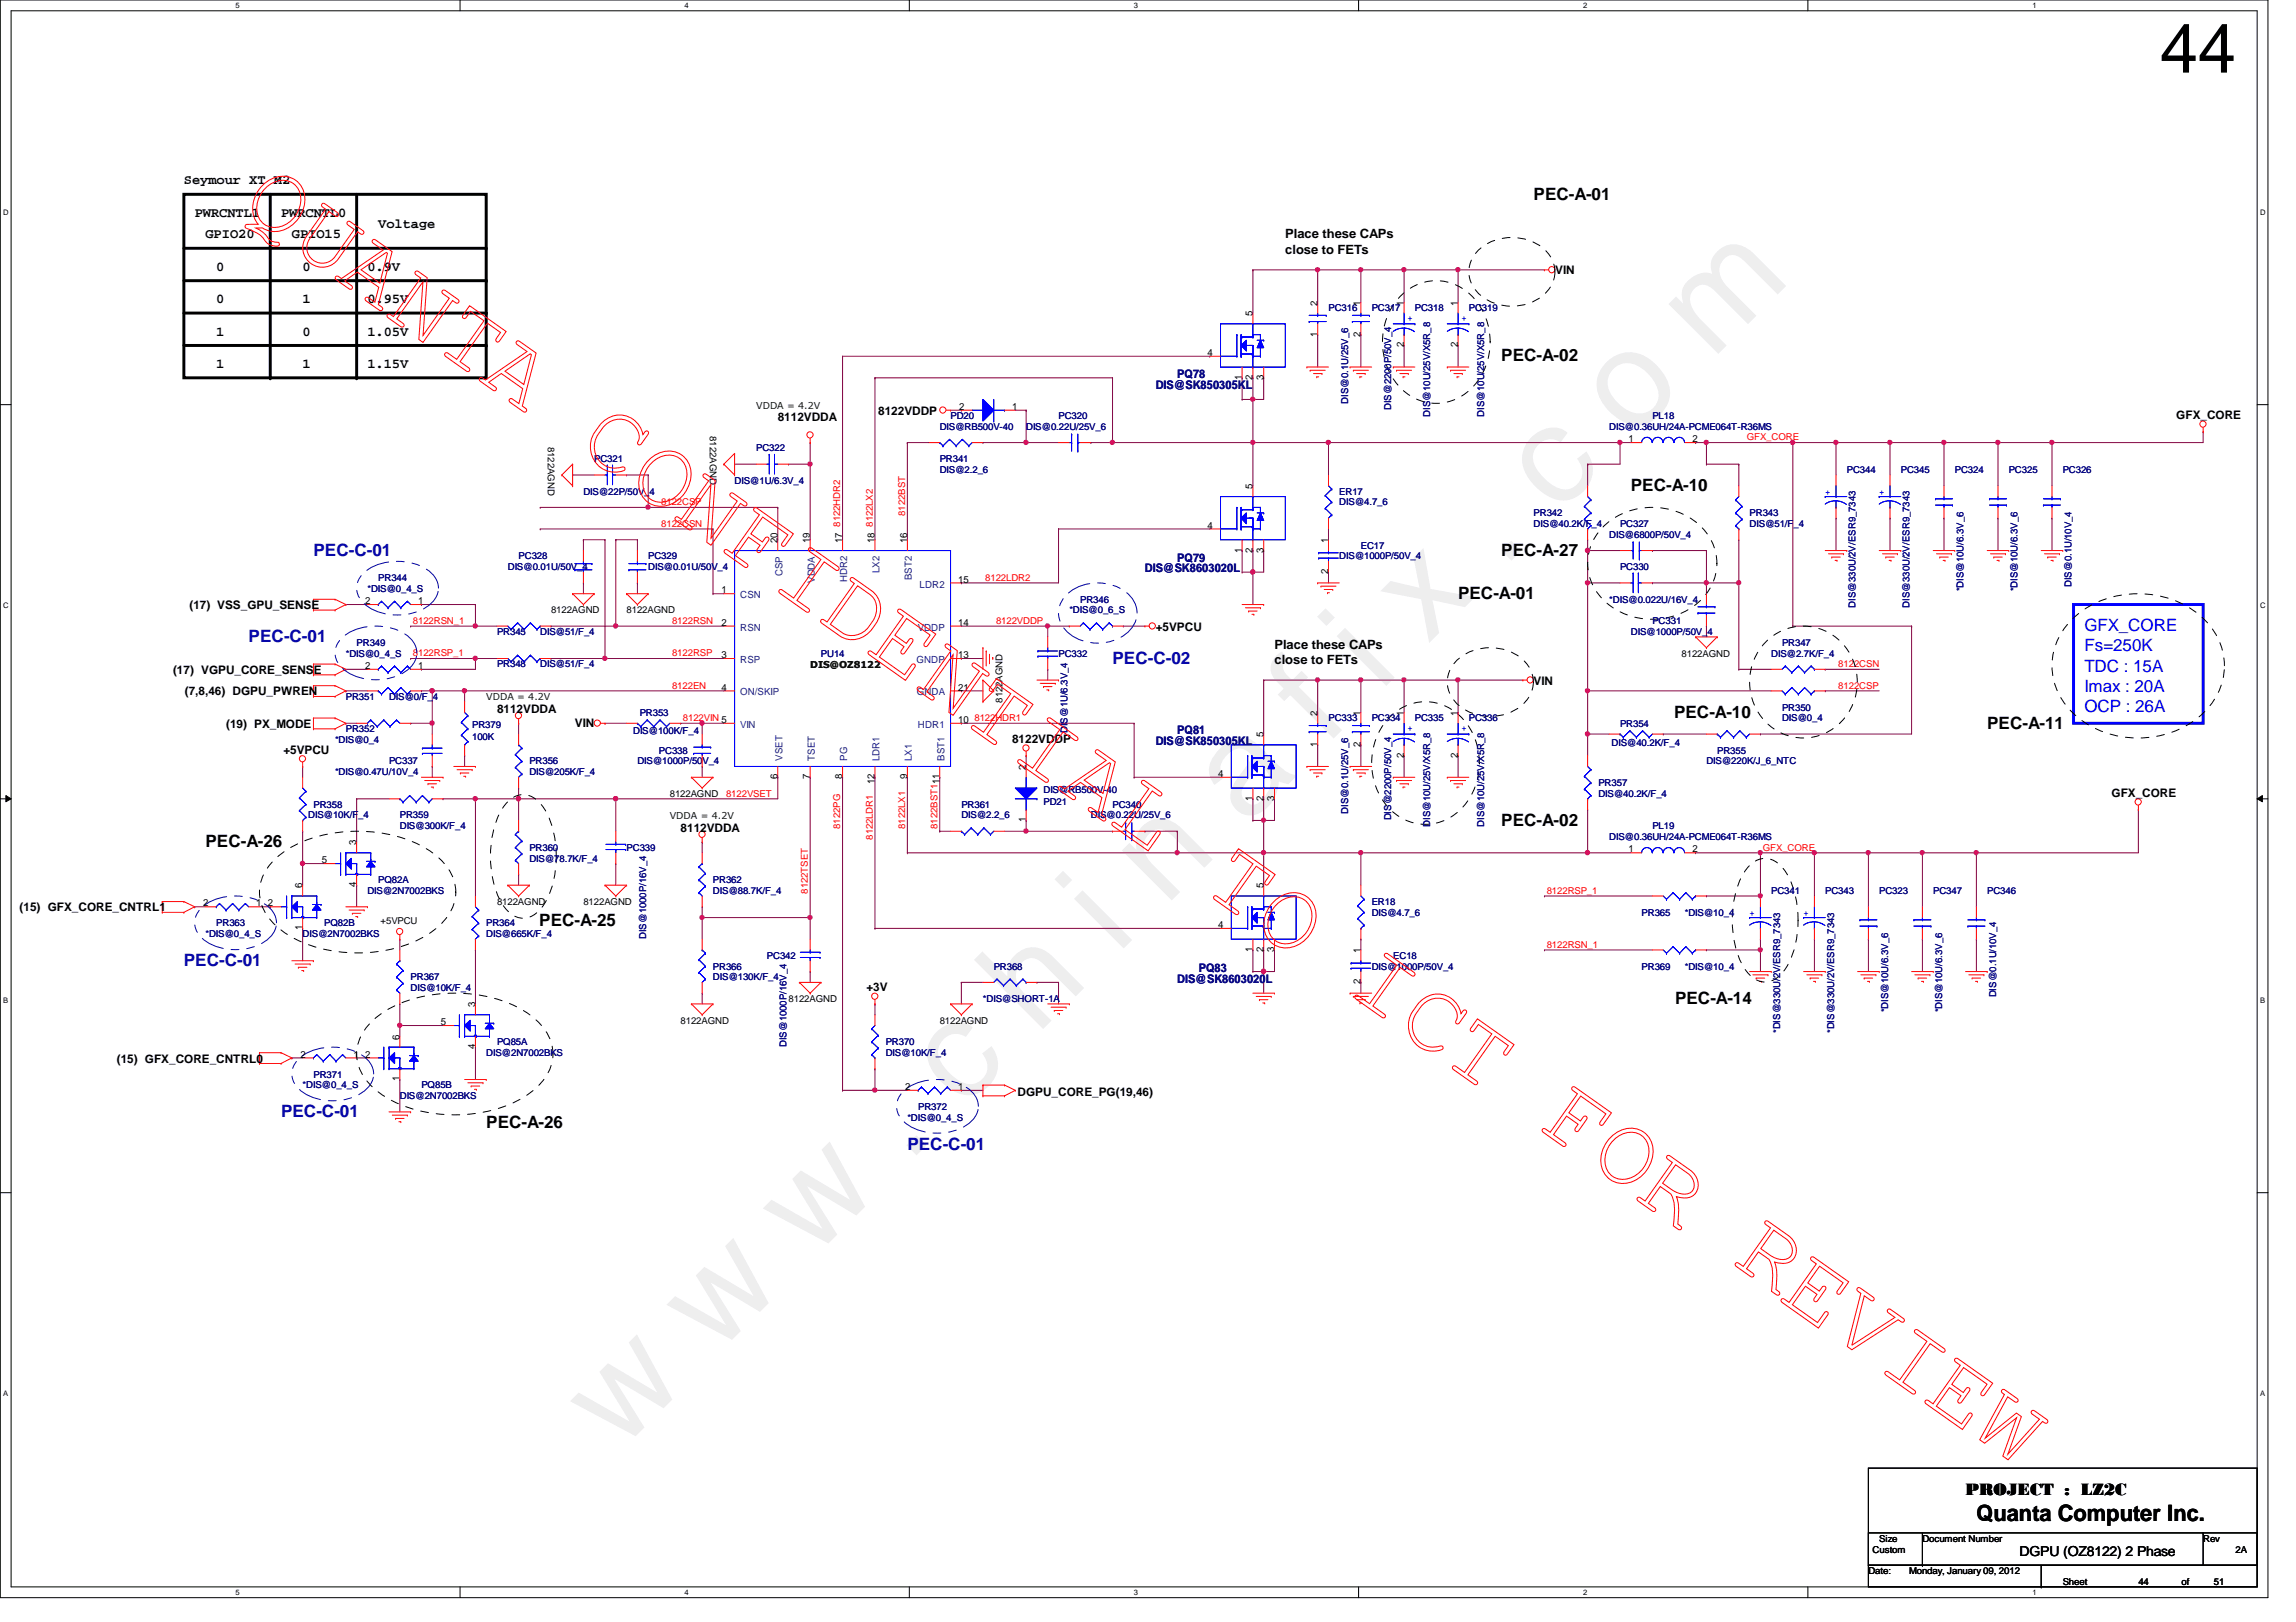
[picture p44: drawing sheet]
<svg xmlns="http://www.w3.org/2000/svg" width="297mm" height="210mm" viewBox="0 0 297 210" stroke-linecap="round" stroke-linejoin="round" font-family="sans-serif">
<defs><g id="words">
<text font-size="17.6" fill="#f0f" x="80.1" y="188" transform="rotate(-45 80.1 188)">w w w . c h i n a f i x . c o m</text>
<text font-size="8.9" x="279.4" y="9.4">44</text>
<text font-size="2.9" x="255.7" y="196.9">Quanta Computer Inc.</text>
<g font-size="2.2">
<text x="198.4" y="25.8">PEC-A-01</text>
<text x="194.2" y="46.8">PEC-A-02</text>
<text x="211" y="63.5">PEC-A-10</text>
<text x="194.2" y="71.9">PEC-A-27</text>
<text x="188.6" y="77.5">PEC-A-01</text>
<text x="216.6" y="92.9">PEC-A-10</text>
<text x="257.1" y="94.3">PEC-A-11</text>
<text x="194.2" y="106.8">PEC-A-02</text>
<text x="26.6" y="109.6">PEC-A-26</text>
<text x="69.8" y="119.8">PEC-A-25</text>
<text x="216.7" y="129.9">PEC-A-14</text>
<text x="62.9" y="146">PEC-A-26</text>
<text x="254.3" y="193.4">PROJECT : LZ2C</text>
</g>
<g font-size="2.2" fill="#0000a0">
<text x="40.6" y="71.9">PEC-C-01</text>
<text x="32.2" y="83.1">PEC-C-01</text>
<text x="143.9" y="85.9">PEC-C-02</text>
<text x="23.8" y="125">PEC-C-01</text>
<text x="36.4" y="144.6">PEC-C-01</text>
<text x="117.4" y="148.8">PEC-C-01</text>
</g>
<g font-size="2.2" fill="#00f">
<text x="269.7" y="81.7">GFX_CORE</text>
<text x="269.7" y="84.3">Fs=250K</text>
<text x="269.7" y="86.9">TDC : 15A</text>
<text x="269.7" y="89.5">Imax : 20A</text>
<text x="269.7" y="92.2">OCP : 26A</text>
</g>
<g font-size="1.8">
<text x="23.8" y="23.9">Seymour XT M2</text>
<text x="25.2" y="28.1">PWRCNTL1</text>
<text x="36.4" y="28.1">PWRCNTL0</text>
<text x="48.9" y="29.5">Voltage</text>
<text x="26.6" y="30.9">GPIO20</text>
<text x="28" y="35.1">0</text>
<text x="37.8" y="30.9">GPIO15</text>
<text x="39.2" y="35.1">0</text>
<text x="47.5" y="35.1">0.9V</text>
<text x="28" y="39.2">0</text>
<text x="39.2" y="39.2">1</text>
<text x="47.5" y="39.2">0.95V</text>
<text x="28" y="43.4">1</text>
<text x="28" y="47.6">1</text>
<text x="39.2" y="47.6">1</text>
<text x="39.2" y="43.4">0</text>
<text x="47.5" y="47.6">1.15V</text>
<text x="47.5" y="43.4">1.05V</text>
<text x="261.3" y="201.4">DGPU (OZ8122) 2 Phase</text>
</g>
<g font-size="1.7">
<text x="166.3" y="30.9">Place these CAPs</text>
<text x="166.3" y="32.8">close to FETs</text>
<text x="164.9" y="83.9">Place these CAPs</text>
<text x="164.9" y="85.9">close to FETs</text>
</g>
<g font-size="1.5">
<text x="201.2" y="35.5">VIN</text>
<text x="113.6" y="53.7">8122VDDP</text>
<text x="100.6" y="54.5">8112VDDA</text>
<text x="281.6" y="54.2">GFX_CORE</text>
<text x="24.5" y="78.8">(17) VSS_GPU_SENSE</text>
<text x="149.5" y="81.6">+5VPCU</text>
<text x="22.4" y="87.2">(17) VGPU_CORE_SENSE</text>
<text x="198.4" y="88.6">VIN</text>
<text x="23.9" y="90">(7,8,46) DGPU_PWREN</text>
<text x="29.2" y="94.2">(19) PX_MODE</text>
<text x="64.3" y="92.2">8112VDDA</text>
<text x="74.4" y="94.1">VIN</text>
<text x="36.7" y="97.5">+5VPCU</text>
<text x="130.9" y="96.1">8122VDDP</text>
<text x="88.1" y="107.6">8112VDDA</text>
<text x="273.2" y="103.1">GFX_CORE</text>
<text x="2.5" y="117.9">(15) GFX_CORE_CNTRL1</text>
<text x="112.1" y="128.3">+3V</text>
<text x="15.1" y="137.5">(15) GFX_CORE_CNTRL0</text>
<text x="131.7" y="141.9">DGPU_CORE_PG(19,46)</text>
</g>
<g font-size="1.5" fill="#000080">
<text x="149.5" y="50.3">DIS@SK850305KL</text>
<text x="152.3" y="48.9">PQ78</text>
<text x="148.1" y="74.1">DIS@SK8603020L</text>
<text x="152.3" y="72.7">PQ79</text>
<text x="152.3" y="95">PQ81</text>
<text x="149.5" y="96.4">DIS@SK850305KL</text>
<text x="155.1" y="125.8">PQ83</text>
<text x="152.3" y="127.2">DIS@SK8603020L</text>
</g>
<g font-size="1.3">
<text x="162" y="40.9" transform="rotate(-90 162 40.9)">5</text>
<text x="170.4" y="39.5" transform="rotate(-90 170.4 39.5)">2</text>
<text x="176" y="39.5" transform="rotate(-90 176 39.5)">1</text>
<text x="181.6" y="39.5" transform="rotate(-90 181.6 39.5)">1</text>
<text x="188.6" y="39.5" transform="rotate(-90 188.6 39.5)">1</text>
<text x="156.2" y="46.1">4</text>
<text x="170.4" y="43.6" transform="rotate(-90 170.4 43.6)">1</text>
<text x="176" y="43.6" transform="rotate(-90 176 43.6)">2</text>
<text x="181.6" y="45" transform="rotate(-90 181.6 45)">2</text>
<text x="188.6" y="45" transform="rotate(-90 188.6 45)">2</text>
<text x="124.1" y="53">2</text>
<text x="130.9" y="53">1</text>
<text x="160.7" y="49.1" transform="rotate(-90 160.7 49.1)">1</text>
<text x="162" y="49.1" transform="rotate(-90 162 49.1)">2</text>
<text x="163.4" y="49.1" transform="rotate(-90 163.4 49.1)">3</text>
<text x="210.7" y="57.2">1</text>
<text x="218.9" y="57.2">2</text>
<text x="162" y="63.3" transform="rotate(-90 162 63.3)">5</text>
<text x="100.6" y="70.3" transform="rotate(-90 100.6 70.3)">20</text>
<text x="104.8" y="70.3" transform="rotate(-90 104.8 70.3)">19</text>
<text x="109" y="70.3" transform="rotate(-90 109 70.3)">17</text>
<text x="113.2" y="70.3" transform="rotate(-90 113.2 70.3)">18</text>
<text x="117.3" y="70.3" transform="rotate(-90 117.3 70.3)">16</text>
<text x="156.2" y="68.4">4</text>
<text x="160.7" y="71.5" transform="rotate(-90 160.7 71.5)">1</text>
<text x="162" y="71.5" transform="rotate(-90 162 71.5)">2</text>
<text x="163.4" y="71.5" transform="rotate(-90 163.4 71.5)">3</text>
<text x="171.8" y="70.3" transform="rotate(-90 171.8 70.3)">1</text>
<text x="93.3" y="76.8">1</text>
<text x="123.9" y="75.4">15</text>
<text x="171.8" y="74.3" transform="rotate(-90 171.8 74.3)">2</text>
<text x="47.2" y="78.2">2</text>
<text x="54.1" y="78.2">1</text>
<text x="93.3" y="81">2</text>
<text x="123.9" y="81">14</text>
<text x="47.2" y="86.6">2</text>
<text x="54.1" y="86.6">1</text>
<text x="93.3" y="85.2">3</text>
<text x="93.3" y="89.4">4</text>
<text x="123.9" y="85.2">13</text>
<text x="123.9" y="89.4">21</text>
<text x="123.9" y="93.6">10</text>
<text x="163.4" y="95.4" transform="rotate(-90 163.4 95.4)">5</text>
<text x="170.4" y="92.6" transform="rotate(-90 170.4 92.6)">2</text>
<text x="176" y="92.6" transform="rotate(-90 176 92.6)">1</text>
<text x="181.6" y="92.6" transform="rotate(-90 181.6 92.6)">1</text>
<text x="188.6" y="92.6" transform="rotate(-90 188.6 92.6)">1</text>
<text x="100.6" y="100.8" transform="rotate(-90 100.6 100.8)">6</text>
<text x="104.8" y="100.8" transform="rotate(-90 104.8 100.8)">7</text>
<text x="109" y="100.8" transform="rotate(-90 109 100.8)">8</text>
<text x="113.2" y="101.5" transform="rotate(-90 113.2 101.5)">12</text>
<text x="117.3" y="100.8" transform="rotate(-90 117.3 100.8)">9</text>
<text x="132.7" y="99.6" transform="rotate(-90 132.7 99.6)">2</text>
<text x="157.6" y="100.5">4</text>
<text x="170.4" y="96.6" transform="rotate(-90 170.4 96.6)">1</text>
<text x="176" y="96.6" transform="rotate(-90 176 96.6)">2</text>
<text x="181.6" y="98" transform="rotate(-90 181.6 98)">2</text>
<text x="188.6" y="98" transform="rotate(-90 188.6 98)">2</text>
<text x="132.7" y="106.4" transform="rotate(-90 132.7 106.4)">1</text>
<text x="162" y="103.6" transform="rotate(-90 162 103.6)">1</text>
<text x="163.4" y="103.6" transform="rotate(-90 163.4 103.6)">2</text>
<text x="164.8" y="103.6" transform="rotate(-90 164.8 103.6)">3</text>
<text x="41.7" y="111.7">5</text>
<text x="46.1" y="109.4" transform="rotate(-90 46.1 109.4)">3</text>
<text x="210.7" y="110.3">1</text>
<text x="218.9" y="110.3">2</text>
<text x="26.3" y="117.3">2</text>
<text x="33.1" y="117.3">1</text>
<text x="34.7" y="117.3">2</text>
<text x="39.1" y="115" transform="rotate(-90 39.1 115)">6</text>
<text x="46.1" y="114.8" transform="rotate(-90 46.1 114.8)">4</text>
<text x="163.4" y="115" transform="rotate(-90 163.4 115)">5</text>
<text x="39.1" y="120.4" transform="rotate(-90 39.1 120.4)">1</text>
<text x="157.6" y="120.1">4</text>
<text x="162" y="123.2" transform="rotate(-90 162 123.2)">1</text>
<text x="163.4" y="123.2" transform="rotate(-90 163.4 123.2)">2</text>
<text x="164.8" y="123.2" transform="rotate(-90 164.8 123.2)">3</text>
<text x="176" y="123.4" transform="rotate(-90 176 123.4)">1</text>
<text x="61.5" y="130.3" transform="rotate(-90 61.5 130.3)">3</text>
<text x="176" y="127.4" transform="rotate(-90 176 127.4)">2</text>
<text x="38.9" y="136.9">2</text>
<text x="45.7" y="136.9">1</text>
<text x="47.2" y="136.9">2</text>
<text x="51.7" y="134.5" transform="rotate(-90 51.7 134.5)">6</text>
<text x="57" y="132.7">5</text>
<text x="61.5" y="135.8" transform="rotate(-90 61.5 135.8)">4</text>
<text x="51.7" y="140" transform="rotate(-90 51.7 140)">1</text>
<text x="117.1" y="141.1">2</text>
<text x="123.9" y="141.1">1</text>
</g>
<g font-size="1.3" fill="#004080">
<text x="95.8" y="77.4">CSN</text>
<text x="101.2" y="74.5" transform="rotate(-90 101.2 74.5)">CSP</text>
<text x="105.4" y="75.4" transform="rotate(-90 105.4 75.4)">VDDA</text>
<text x="109.6" y="75.3" transform="rotate(-90 109.6 75.3)">HDR2</text>
<text x="113.8" y="74.2" transform="rotate(-90 113.8 74.2)">LX2</text>
<text x="118" y="75.1" transform="rotate(-90 118 75.1)">BST2</text>
<text x="119" y="76">LDR2</text>
<text x="95.8" y="81.6">RSN</text>
<text x="118.7" y="81.6">VDDP</text>
<text x="95.8" y="85.8">RSP</text>
<text x="118.6" y="85.8">GNDP</text>
<text x="95.8" y="90">ON/SKIP</text>
<text x="95.8" y="94.2">VIN</text>
<text x="118.6" y="90">GNDA</text>
<text x="118.7" y="94.2">HDR1</text>
<text x="101.2" y="98.5" transform="rotate(-90 101.2 98.5)">VSET</text>
<text x="105.4" y="98.5" transform="rotate(-90 105.4 98.5)">TSET</text>
<text x="109.6" y="98.5" transform="rotate(-90 109.6 98.5)">PG</text>
<text x="113.8" y="98.5" transform="rotate(-90 113.8 98.5)">LDR1</text>
<text x="118" y="98.5" transform="rotate(-90 118 98.5)">LX1</text>
<text x="122.2" y="98.5" transform="rotate(-90 122.2 98.5)">BST1</text>
</g>
<g font-size="1.2" fill="#000080">
<text x="171.9" y="40.3">PC316</text>
<text x="177.5" y="40.3">PC317</text>
<text x="183" y="40.3">PC318</text>
<text x="190" y="40.3">PC319</text>
<text x="174.4" y="52.2" transform="rotate(-90 174.4 52.2)">DIS@0.1U/25V_6</text>
<text x="180" y="53.1" transform="rotate(-90 180 53.1)">DIS@2200P/50V_4</text>
<text x="185" y="53.9" transform="rotate(-90 185 53.9)">DIS@10U/25V/X5R_8</text>
<text x="192" y="53.9" transform="rotate(-90 192 53.9)">DIS@10U/25V/X5R_8</text>
<text x="76.9" y="59.8">PC321</text>
<text x="97.8" y="58.4">PC322</text>
<text x="121.6" y="59.8">PR341</text>
<text x="121.6" y="55.6">DIS@RB500V-40</text>
<text x="123" y="54.2">PD20</text>
<text x="132.8" y="55.6">DIS@0.22U/25V_6</text>
<text x="136.9" y="54.2">PC320</text>
<text x="208.2" y="55.6">DIS@0.36UH/24A-PCME064T-R36MS</text>
<text x="213.8" y="54.2">PL18</text>
<text x="75.5" y="64">DIS@22P/50V_4</text>
<text x="95" y="62.6">DIS@1U/6.3V_4</text>
<text x="121.6" y="61.2">DIS@2.2_6</text>
<text x="173.3" y="64">ER17</text>
<text x="173.3" y="65.4">DIS@4.7_6</text>
<text x="238.9" y="61.2">PC344</text>
<text x="245.9" y="61.2">PC345</text>
<text x="252.9" y="61.2">PC324</text>
<text x="259.9" y="61.2">PC325</text>
<text x="266.9" y="61.2">PC326</text>
<text x="176.1" y="71">EC17</text>
<text x="198.4" y="66.8">PR342</text>
<text x="198.4" y="68.2">DIS@40.2K/F_4</text>
<text x="208.2" y="69.6">DIS@6800P/50V_4</text>
<text x="209.6" y="68.2">PC327</text>
<text x="226.4" y="66.8">PR343</text>
<text x="226.4" y="68.2">DIS@51/F_4</text>
<text x="47.5" y="76.6">*DIS@0_4_S</text>
<text x="48.9" y="75.2">PR344</text>
<text x="65.7" y="73.8">DIS@0.01U/50V_4</text>
<text x="67.1" y="72.4">PC328</text>
<text x="83.9" y="72.4">PC329</text>
<text x="83.9" y="73.8">DIS@0.01U/50V_4</text>
<text x="139.7" y="78">PR346</text>
<text x="173.3" y="72.4">DIS@1000P/50V_4</text>
<text x="208.2" y="78">*DIS@0.022U/16V_4</text>
<text x="209.6" y="73.8">PC330</text>
<text x="254" y="76.5" transform="rotate(-90 254 76.5)">*DIS@10U/6.3V_6</text>
<text x="261" y="76.5" transform="rotate(-90 261 76.5)">*DIS@10U/6.3V_6</text>
<text x="268" y="76" transform="rotate(-90 268 76)">DIS@0.1U/10V_4</text>
<text x="46.1" y="83.6">PR349</text>
<text x="64.3" y="82.2">PR345</text>
<text x="69.9" y="82.2">DIS@51/F_4</text>
<text x="138.3" y="79.4">*DIS@0_6_S</text>
<text x="211" y="82.2">DIS@1000P/50V_4</text>
<text x="213.8" y="80.8">PC331</text>
<text x="230.5" y="83.6">PR347</text>
<text x="240.1" y="78.7" transform="rotate(-90 240.1 78.7)">DIS@330U/2V/ESR9_7343</text>
<text x="247.1" y="78.7" transform="rotate(-90 247.1 78.7)">DIS@330U/2V/ESR9_7343</text>
<text x="44.7" y="85">*DIS@0_4_S</text>
<text x="64.3" y="86.4">PR348</text>
<text x="69.9" y="86.4">DIS@51/F_4</text>
<text x="106.2" y="85">PU14</text>
<text x="136.9" y="85">PC332</text>
<text x="229.1" y="85">DIS@2.7K/F_4</text>
<text x="44.7" y="90.6">PR351</text>
<text x="44.7" y="94.7">PR352</text>
<text x="50.3" y="90.6">DIS@0/F_4</text>
<text x="61.1" y="94.2">PR379</text>
<text x="61.1" y="95.7">100K</text>
<text x="81.9" y="95">DIS@100K/F_4</text>
<text x="82.8" y="92.7">PR353</text>
<text x="138.1" y="94.9" transform="rotate(-90 138.1 94.9)">DIS@1U/6.3V_4</text>
<text x="171.9" y="93.3">PC333</text>
<text x="177.5" y="93.3">PC334</text>
<text x="183" y="93.3">PC335</text>
<text x="190" y="93.3">PC336</text>
<text x="209.6" y="94.1">PR354</text>
<text x="230.5" y="91.9">PR350</text>
<text x="230.5" y="93.3">DIS@0_4</text>
<text x="43.3" y="100.3">*DIS@0.47U/10V_4</text>
<text x="43.3" y="96.1">*DIS@0_4</text>
<text x="50.3" y="98.9">PC337</text>
<text x="68.5" y="98.9">PR356</text>
<text x="68.5" y="100.3">DIS@205K/F_4</text>
<text x="82.5" y="98.9">DIS@1000P/50V_4</text>
<text x="85.3" y="97.5">PC338</text>
<text x="206.8" y="101.7">PR357</text>
<text x="208.5" y="96.6">DIS@40.2K/F_4</text>
<text x="220.8" y="98.9">DIS@220K/J_6_NTC</text>
<text x="222.2" y="97.5">PR355</text>
<text x="39.9" y="105.9">DIS@10K/F_4</text>
<text x="40.6" y="104.5">PR358</text>
<text x="51.7" y="105.9">PR359</text>
<text x="51.7" y="107.3">DIS@300K/F_4</text>
<text x="124.4" y="104.5">PR361</text>
<text x="124.4" y="105.9">DIS@2.2_6</text>
<text x="135" y="104.2">PD21</text>
<text x="135" y="102.6">DIS@RB500V-40</text>
<text x="141.1" y="105.9">DIS@0.22U/25V_6</text>
<text x="143.9" y="104.5">PC340</text>
<text x="174.4" y="105.3" transform="rotate(-90 174.4 105.3)">DIS@0.1U/25V_6</text>
<text x="180" y="106.2" transform="rotate(-90 180 106.2)">DIS@2200P/50V_4</text>
<text x="185" y="107" transform="rotate(-90 185 107)">DIS@10U/25V/X5R_8</text>
<text x="192" y="107" transform="rotate(-90 192 107)">DIS@10U/25V/X5R_8</text>
<text x="206.8" y="103.1">DIS@40.2K/F_4</text>
<text x="213.8" y="107.3">PL19</text>
<text x="68.5" y="110.1">PR360</text>
<text x="68.5" y="111.5">DIS@78.7K/F_4</text>
<text x="81.1" y="110.1">PC339</text>
<text x="208.2" y="108.7">DIS@0.36UH/24A-PCME064T-R36MS</text>
<text x="28" y="119.9">PR363</text>
<text x="41.9" y="119.9">PQ82B</text>
<text x="47.5" y="115.7">DIS@2N7002BKS</text>
<text x="48.9" y="114.3">PQ82A</text>
<text x="62.9" y="119.9">PR364</text>
<text x="92.2" y="114.3">PR362</text>
<text x="92.2" y="115.7">DIS@88.7K/F_4</text>
<text x="177.5" y="117.1">ER18</text>
<text x="177.5" y="118.5">DIS@4.7_6</text>
<text x="212.4" y="118.5">PR365</text>
<text x="218" y="118.5">*DIS@10_4</text>
<text x="229.1" y="115.7">PC341</text>
<text x="236.1" y="115.7">PC343</text>
<text x="243.1" y="115.7">PC323</text>
<text x="250.1" y="115.7">PC347</text>
<text x="257.1" y="115.7">PC346</text>
<text x="26.6" y="121.3">*DIS@0_4_S</text>
<text x="39.2" y="121.3">DIS@2N7002BKS</text>
<text x="62.9" y="121.3">DIS@665K/F_4</text>
<text x="83.6" y="121.5" transform="rotate(-90 83.6 121.5)">DIS@1000P/16V_4</text>
<text x="92.2" y="125.5">PR366</text>
<text x="99.2" y="124.1">PC342</text>
<text x="128.6" y="125.5">PR368</text>
<text x="177.5" y="125.5">DIS@1000P/50V_4</text>
<text x="180.3" y="124.1">EC18</text>
<text x="212.4" y="125.5">PR369</text>
<text x="218" y="125.5">*DIS@10_4</text>
<text x="53.1" y="126.9">PR367</text>
<text x="53.1" y="128.3">DIS@10K/F_4</text>
<text x="92.2" y="126.9">DIS@130K/F_4</text>
<text x="127.2" y="129.7">*DIS@SHORT-1A</text>
<text x="244.3" y="131" transform="rotate(-90 244.3 131)">*DIS@10U/6.3V_6</text>
<text x="251.2" y="131" transform="rotate(-90 251.2 131)">*DIS@10U/6.3V_6</text>
<text x="258.2" y="129.1" transform="rotate(-90 258.2 129.1)">DIS@0.1U/10V_4</text>
<text x="62.9" y="136.7">DIS@2N7002BKS</text>
<text x="64.3" y="135.3">PQ85A</text>
<text x="101.8" y="135.5" transform="rotate(-90 101.8 135.5)">DIS@1000P/16V_4</text>
<text x="114.6" y="135.3">PR370</text>
<text x="114.6" y="136.7">DIS@10K/F_4</text>
<text x="230.3" y="133.7" transform="rotate(-90 230.3 133.7)">*DIS@330U/2V/ESR9_7343</text>
<text x="237.3" y="133.7" transform="rotate(-90 237.3 133.7)">*DIS@330U/2V/ESR9_7343</text>
<text x="39.2" y="140.8">*DIS@0_4_S</text>
<text x="40.6" y="139.4">PR371</text>
<text x="51.7" y="142.2">DIS@2N7002BKS</text>
<text x="54.5" y="140.8">PQ85B</text>
<text x="118.8" y="143.6">PR372</text>
<text x="117.4" y="145">*DIS@0_4_S</text>
</g>
<g font-size="1.2" fill="#00f">
<text x="182.1" y="41.5">+</text>
<text x="189.1" y="41.5">+</text>
<text x="236.1" y="64">+</text>
<text x="243.1" y="64">+</text>
<text x="182.1" y="94.6">+</text>
<text x="189.1" y="94.6">+</text>
<text x="226.4" y="118.5">+</text>
<text x="233.3" y="118.5">+</text>
</g>
<g font-size="1.2" fill="#004000">
<text x="97.8" y="52.9">VDDA = 4.2V</text>
<text x="104.8" y="86.4">DIS@OZ8122</text>
<text x="62.9" y="90.6">VDDA = 4.2V</text>
<text x="86.7" y="106">VDDA = 4.2V</text>
</g>
<g font-size="1.2">
<text x="70.9" y="57.8" transform="rotate(90 70.9 57.8)">8122AGND</text>
<text x="91.8" y="56.4" transform="rotate(90 91.8 56.4)">8122AGND</text>
<text x="71.3" y="79.4">8122AGND</text>
<text x="81.1" y="79.4">8122AGND</text>
<text x="217.5" y="85">8122AGND</text>
<text x="129.7" y="90.9" transform="rotate(-90 129.7 90.9)">8122AGND</text>
<text x="86.7" y="103.1">8122AGND</text>
<text x="49.2" y="119.6">+5VPCU</text>
<text x="64.3" y="117.1">8122AGND</text>
<text x="75.5" y="117.1">8122AGND</text>
<text x="102" y="129.7">8122AGND</text>
<text x="88.1" y="132.5">8122AGND</text>
<text x="121.6" y="132.5">8122AGND</text>
<text x="241.7" y="203.7">Date:</text>
<text x="242.3" y="200.9">Custom</text>
<text x="243.1" y="199.5">Size</text>
<text x="247" y="203.7">Monday, January 09, 2012</text>
<text x="248.7" y="199.5">Document Number</text>
<text x="285" y="199.5">Rev</text>
<text x="289.2" y="200.9">2A</text>
<text x="266.9" y="205.1">Sheet</text>
<text x="276.6" y="205.1">44</text>
<text x="282.2" y="205.1">of</text>
<text x="286.4" y="205.1">51</text>
</g>
<g font-size="1.2" fill="#f00">
<text x="226" y="57">GFX_CORE</text>
<text x="85.6" y="65.4">8122CSP</text>
<text x="85.6" y="68.2">8122CSN</text>
<text x="108.7" y="68.2" transform="rotate(-90 108.7 68.2)">8122HDR2</text>
<text x="112.9" y="68.2" transform="rotate(-90 112.9 68.2)">8122LX2</text>
<text x="117.1" y="66.8" transform="rotate(-90 117.1 66.8)">8122BST</text>
<text x="127.5" y="75.1">8122LDR2</text>
<text x="53.4" y="80.7">8122RSN_1</text>
<text x="86.9" y="80.7">8122RSN</text>
<text x="128.9" y="80.7">8122VDDP</text>
<text x="53.4" y="84.9">8122RSP_1</text>
<text x="86.9" y="89.1">8122EN</text>
<text x="86.9" y="84.9">8122RSP</text>
<text x="237.8" y="89.1">8122CSP</text>
<text x="237.8" y="86.3">8122CSN</text>
<text x="88.3" y="93.3">8122VIN 5</text>
<text x="126.1" y="93.3">8122HDR1</text>
<text x="93.9" y="103.1">8122VSET</text>
<text x="108.7" y="107.3" transform="rotate(-90 108.7 107.3)">8122PG</text>
<text x="117.1" y="107.3" transform="rotate(-90 117.1 107.3)">8122LX1</text>
<text x="121.3" y="107.3" transform="rotate(-90 121.3 107.3)">8122BST111</text>
<text x="112.9" y="108.7" transform="rotate(-90 112.9 108.7)">8122LDR1</text>
<text x="228" y="110.1">GFX_CORE</text>
<text x="104.5" y="115.7" transform="rotate(-90 104.5 115.7)">8122TSET</text>
<text x="200.1" y="115.7">8122RSP_1</text>
<text x="200.1" y="122.6">8122RSN_1</text>
</g>
<g font-size="1">
<text x="30.5" y="1.1">5</text>
<text x="88.6" y="1.1">4</text>
<text x="146.7" y="1.1">3</text>
<text x="204.8" y="1.1">2</text>
<text x="262.9" y="1.1">1</text>
<text x=".4" y="27.8">D</text>
<text x="292.4" y="27.8">D</text>
<text x=".4" y="78.7">C</text>
<text x="292.4" y="78.7">C</text>
<text x=".4" y="129.8">B</text>
<text x="292.4" y="129.8">B</text>
<text x=".4" y="180.7">A</text>
<text x="292.4" y="180.7">A</text>
<text x="30.5" y="206.4">5</text>
<text x="88.6" y="206.4">4</text>
<text x="146.7" y="206.4">3</text>
<text x="204.8" y="206.4">2</text>
<text x="262.9" y="206.4">1</text>
</g>
</g></defs>
<path d="M0 0h293.4v206.8h-293.4zM1.4 1.4h290.6v204h-290.6z" fill="none" stroke="#000" stroke-width=".13"/>
<g fill="#fff">
<path d="M30.5 .2h.5v1.1h-.5z"/>
<path d="M30.5 205.5h.5v1.1h-.5z"/>
</g>
<path d="M59.5 0v1.4M59.5 205.4v1.4" fill="none" stroke="#000" stroke-width=".13"/>
<g fill="#fff">
<path d="M88.6 .2h.5v1.1h-.5z"/>
<path d="M88.6 205.5h.5v1.1h-.5z"/>
</g>
<path d="M117.6 0v1.4M117.6 205.4v1.4" fill="none" stroke="#000" stroke-width=".13"/>
<g fill="#fff">
<path d="M146.7 .2h.5v1.1h-.5z"/>
<path d="M146.7 205.5h.5v1.1h-.5z"/>
</g>
<path d="M175.8 0v1.4M175.8 205.4v1.4" fill="none" stroke="#000" stroke-width=".13"/>
<g fill="#fff">
<path d="M204.8 .2h.6v1.1h-.6z"/>
<path d="M204.8 205.5h.6v1.1h-.6z"/>
</g>
<path d="M233.9 0v1.4M233.9 205.4v1.4" fill="none" stroke="#000" stroke-width=".13"/>
<g fill="#fff">
<path d="M262.9 .2h.6v1.1h-.6z"/>
<path d="M262.9 205.5h.6v1.1h-.6z"/>
<path d="M.4 26.9h.7v1.1h-.7z"/>
<path d="M292.4 26.9h.7v1.1h-.7z"/>
<path d="M.4 77.9h.7v1.1h-.7z"/>
<path d="M292.4 77.9h.7v1.1h-.7z"/>
</g>
<path d="M0 52.4h1.4M292 52.4h1.4" fill="none" stroke="#000" stroke-width=".13"/>
<g fill="#fff">
<path d="M.4 128.9h.7v1.1h-.7z"/>
<path d="M292.4 128.9h.6v1.1h-.6z"/>
</g>
<path d="M0 103.4h1.4M.8 103l.6 .4-.6 .4zM292 103.4l.7-.4v.8zM292 103.4h1.4" fill="none" stroke="#000" stroke-width=".13"/>
<path d="M.8 103l.6 .4-.6 .4zM292 103.4l.7-.4v.8z" fill="#000"/>
<g fill="#fff">
<path d="M.4 179.8h.7v1.1h-.7z"/>
<path d="M292.4 179.8h.6v1.1h-.6z"/>
</g>
<path d="M0 154.3h1.4M292 154.3h1.4" fill="none" stroke="#000" stroke-width=".13"/>
<path d="M113.2 48.9h30.7M60.1 89.4h.1M60.1 89.4h33.5M117.4 110.4h34.9" fill="none" stroke="#800040" stroke-width=".13"/>
<circle cx="60.1" cy="89.4" r=".29" fill="#f0f"/>
<circle cx="60.1" cy="89.4" r=".29" fill="none" stroke="#f0f" stroke-width=".13"/>
<g fill="none" stroke="#800040" stroke-width=".13">
<path d="M67.1 93.6h.1M67.1 93.6v1.4M227.7 95h19.6M236.1 89.4h7M236.1 86.6h7M46.1 103.4h.1M46.1 103.4h4.2M46.1 103.4v5.6M67.1 102h.1M67.1 103.4h.1M67.1 102v4.2M61.5 135.5h.1"/>
<path d="M61.5 135.5v4.2"/>
</g>
<circle cx="67.1" cy="103.4" r=".29" fill="#f0f"/>
<circle cx="67.1" cy="103.4" r=".29" fill="none" stroke="#f0f" stroke-width=".13"/>
<path d="M61.5 103.4h.1M61.5 103.4v12.6" fill="none" stroke="#800040" stroke-width=".13"/>
<circle cx="61.5" cy="103.4" r=".29" fill="#f0f"/>
<circle cx="61.5" cy="103.4" r=".29" fill="none" stroke="#f0f" stroke-width=".13"/>
<g fill="none" stroke="#800040" stroke-width=".13">
<path d="M44.7 86.6h.1M44.7 86.6h2.8M53.1 85.2h.1M53.1 85.2h8.4M54.5 86.6h.1M61.5 81h.1M61.5 85.2h.1M61.5 85.2v1.4h-7M61.5 81h2.8M57.3 103.4h.1M57.3 103.4h4.2M61.5 122.9h.1"/>
<path d="M61.5 122.9v7"/>
</g>
<circle cx="61.5" cy="85.2" r=".28" fill="#f0f"/>
<circle cx="61.5" cy="85.2" r=".28" fill="none" stroke="#f0f" stroke-width=".13"/>
<path d="M61.5 78.2h.1M61.5 78.2v2.8M61.5 85.2h.1M61.5 85.2h2.8" fill="none" stroke="#800040" stroke-width=".13"/>
<circle cx="61.5" cy="81" r=".29" fill="#f0f"/>
<circle cx="61.5" cy="81" r=".29" fill="none" stroke="#f0f" stroke-width=".13"/>
<g fill="none" stroke="#800040" stroke-width=".13">
<path d="M44.7 78.2h.1M44.7 78.2h2.8M54.5 78.2h.1M54.5 78.2h7M44.7 89.4h.1M44.7 89.4h2.8M53.1 81h.1M53.1 81h8.4M54.5 89.4h.1M54.5 89.4h1.4M55.9 93.6h.1M55.9 93.6v1.4"/>
<path d="M46.1 114.6h.1M46.1 114.6v2.7M67.1 113.2h.1M67.1 113.2v1.4M109 100.6v40.5M37.8 136.9h.1M37.8 136.9h1.4"/>
</g>
<circle cx="55.9" cy="89.4" r=".29" fill="#f0f"/>
<circle cx="55.9" cy="89.4" r=".29" fill="none" stroke="#f0f" stroke-width=".13"/>
<path d="M53.1 93.6h.1M53.1 93.6h2.8M55.9 99.2h.1M55.9 99.2v1.4M51.7 121.5h.1M51.7 121.5v1.4" fill="none" stroke="#800040" stroke-width=".13"/>
<circle cx="55.9" cy="93.6" r=".29" fill="#f0f"/>
<circle cx="55.9" cy="93.6" r=".29" fill="none" stroke="#f0f" stroke-width=".13"/>
<path d="M44.7 93.6h.1M44.7 93.6h1.4M67.1 103.4h.1M67.1 103.4h12.6" fill="none" stroke="#800040" stroke-width=".13"/>
<circle cx="67.1" cy="103.4" r=".29" fill="#f0f"/>
<circle cx="67.1" cy="103.4" r=".29" fill="none" stroke="#f0f" stroke-width=".13"/>
<path d="M265.5 57.3h.1M265.5 57.3h19.5M55.9 89.4h.1M55.9 89.4v4.2M113.2 120.1h44.7" fill="none" stroke="#800040" stroke-width=".13"/>
<circle cx="265.4" cy="57.3" r=".28" fill="#f0f"/>
<circle cx="265.4" cy="57.3" r=".28" fill="none" stroke="#f0f" stroke-width=".13"/>
<path d="M255.7 110.4h.1M255.7 110.4h20.9" fill="none" stroke="#800040" stroke-width=".13"/>
<circle cx="255.7" cy="110.3" r=".29" fill="#f0f"/>
<circle cx="255.7" cy="110.3" r=".29" fill="none" stroke="#f0f" stroke-width=".13"/>
<path d="M251.5 57.3h.1M251.5 57.3v5.6M251.5 57.3h7M258.5 57.3h.1M258.5 57.3v5.6M285 55.9h.1M285 55.9v1.4M251.5 67.1h.1M251.5 67.1v4.1M276.6 104.8h.1M276.6 104.8v5.6" fill="none" stroke="#800040" stroke-width=".13"/>
<circle cx="251.5" cy="57.3" r=".28" fill="#f0f"/>
<circle cx="251.5" cy="57.3" r=".28" fill="none" stroke="#f0f" stroke-width=".13"/>
<path d="M244.5 57.3h.1M244.5 57.3h7" fill="none" stroke="#800040" stroke-width=".13"/>
<circle cx="244.5" cy="57.3" r=".28" fill="#f0f"/>
<circle cx="244.5" cy="57.3" r=".28" fill="none" stroke="#f0f" stroke-width=".13"/>
<path d="M258.5 57.3h.1M258.5 57.3h7M265.5 57.3h.1M265.5 57.3v5.6" fill="none" stroke="#800040" stroke-width=".13"/>
<circle cx="258.5" cy="57.3" r=".28" fill="#f0f"/>
<circle cx="258.5" cy="57.3" r=".28" fill="none" stroke="#f0f" stroke-width=".13"/>
<path d="M171.9 57.3h37.7M258.5 67.1h.1M258.5 67.1v4.1M265.5 67.1h.1M265.5 67.1v4.1M248.7 110.4h.1M248.7 110.4v6.9M51.7 132.7h.1M51.7 132.7h5.6M248.7 121.5h.1M248.7 121.5v4.2" fill="none" stroke="#800040" stroke-width=".13"/>
<circle cx="51.7" cy="132.7" r=".29" fill="#f0f"/>
<circle cx="51.7" cy="132.7" r=".29" fill="none" stroke="#f0f" stroke-width=".13"/>
<g fill="none" stroke="#800040" stroke-width=".13">
<path d="M109 46.1h47.5M39.2 99.2h.1M39.2 99.2v1.4M25.2 117.3h.1M25.2 117.3h1.4M39.2 111.8h.1M39.2 111.8v2.8M61.5 103.4h.1M61.5 103.4h5.6M241.7 110.4h.1M241.7 110.4h7M39.2 120.1h.1"/>
<path d="M39.2 120.1v4.2M46.1 136.9h.1M46.1 136.9h1.4M51.7 139.7h.1M51.7 129.9h.1M51.7 129.9v2.8M51.7 139.7v4.2"/>
</g>
<circle cx="241.7" cy="110.3" r=".29" fill="#f0f"/>
<circle cx="241.7" cy="110.3" r=".29" fill="none" stroke="#f0f" stroke-width=".13"/>
<g fill="none" stroke="#800040" stroke-width=".13">
<path d="M237.5 57.3h.1M237.5 57.3v4.2M244.5 57.3h.1M244.5 57.3v4.2M237.5 67.1h.1M237.5 67.1v4.1M244.5 67.1h.1M244.5 67.1v4.1M234.7 110.4h7M241.7 110.4h.1M241.7 110.4v6.9M248.7 110.4h.1"/>
<path d="M248.7 110.4h7M255.7 110.4h.1M255.7 110.4v6.9M241.7 121.5h.1M241.7 121.5v4.2M255.7 121.5h.1M255.7 121.5v4.2"/>
</g>
<circle cx="248.7" cy="110.3" r=".29" fill="#f0f"/>
<circle cx="248.7" cy="110.3" r=".29" fill="none" stroke="#f0f" stroke-width=".13"/>
<path d="M237.5 57.3h.1M237.5 57.3h7" fill="none" stroke="#800040" stroke-width=".13"/>
<circle cx="237.5" cy="57.3" r=".28" fill="#f0f"/>
<circle cx="237.5" cy="57.3" r=".28" fill="none" stroke="#f0f" stroke-width=".13"/>
<path d="M231.9 57.3h5.6M231.9 81h15.4M247.3 81h.1M247.3 81v14M39.2 111.8h.1M39.2 111.8h2.7M176.1 110.4h29.3" fill="none" stroke="#800040" stroke-width=".13"/>
<circle cx="39.1" cy="111.7" r=".29" fill="#f0f"/>
<circle cx="39.1" cy="111.7" r=".29" fill="none" stroke="#f0f" stroke-width=".13"/>
<path d="M55.9 89.4h.1M55.9 89.4h4.2M60.1 97.8h.1M60.1 89.4h.1M60.1 89.4v1.4M60.1 97.8v1.4M33.6 117.3h1.4M35 117.3h.1M39.2 107.6h.1M39.2 107.6v4.2M51.7 132.7h.1M51.7 132.7v1.4" fill="none" stroke="#800040" stroke-width=".13"/>
<circle cx="55.9" cy="89.4" r=".29" fill="#f0f"/>
<circle cx="55.9" cy="89.4" r=".29" fill="none" stroke="#f0f" stroke-width=".13"/>
<g fill="none" stroke="#f00" stroke-width=".13">
<path d="M285 55.9h.1M285 55.3v.6M40.6 77.6h.1M40.6 79h.1M40.6 77.6v1.4M40.6 79h2.7M40.6 77.6h2.7M43.3 79h.1M43.3 77.6h.1M43.3 77.6l1.4 .6M44.7 78.2h.1M44.7 78.2l-1.4 .8"/>
<path d="M47.5 78.2h1.4M53.1 78.2h1.4M236.1 71.2h2.8M236.6 71.7h1.9M237 72.1h1.1M237.4 72.5h.3M237.7 72.5h.1M238.5 71.7h.1M238.9 71.2h.1M243.1 71.2h2.8M243.5 71.7h2M244 72.1h.1"/>
<path d="M244 72.1h1.1M244.4 72.5h.2M244.6 72.5h.1M245.5 71.7h.1M245.9 71.2h.1M250.1 71.2h2.8M250.5 71.7h2M250.9 72.1h.1M250.9 72.1h1.1M251.4 72.5h.2M251.6 72.5h.1M252.5 71.7h.1"/>
<path d="M252.9 71.2h.1M257.1 71.2h2.8M257.5 71.7h2M257.9 72.1h.1M257.9 72.1h1.1M258.4 72.5h.2M258.5 62.9v1.4M258.5 65.7v1.4M258.6 72.5h.1M259.5 71.7h.1M259.9 71.2h.1M264.1 71.2h2.8"/>
<path d="M264.5 71.7h1.9M264.9 72.1h.1M264.9 72.1h1.1M265.3 72.5h.3M265.6 72.5h.1M266.4 71.7h.1M266.9 71.2h.1M39.2 99.2h.1M39.2 98.6v.6M40.6 90.1h.1M40.6 88.7h.1M40.6 85.9h.1"/>
<path d="M40.6 87.3h.1M40.6 94.3h.1M40.6 92.9h.1M40.6 90.1h2.7M40.6 85.9v1.4M40.6 88.7v1.4M40.6 92.9v1.4M40.6 88.7h2.7M40.6 87.3h2.7M40.6 85.9h2.7M40.6 94.3h2.7M40.6 92.9h2.7"/>
<path d="M43.3 90.1h.1M43.3 88.7h.1M43.3 87.3h.1M43.3 85.9h.1M43.3 94.3h.1M43.3 92.9h.1M43.3 88.7l1.4 .7M43.3 85.9l1.4 .7M43.3 92.9l1.4 .7M44.7 89.4h.1M44.7 86.6h.1M44.7 93.6h.1"/>
<path d="M44.7 89.4l-1.4 .7M44.7 86.6l-1.4 .7M44.7 93.6l-1.4 .7M55.9 95v1.4M55.9 97.8v1.4M58.7 99.2h2.8M59.1 99.6h2M60.1 90.8v1.4M60.1 96.4v1.4M61.1 99.6h.1M61.5 99.2h.1M67.1 93.6h.1"/>
<path d="M67.1 93v.6M21 116.7h.1M21 118.1h.1M21 118.1h2.8M21 116.7h2.8M21 116.7v1.4M23.8 118.1h.1M23.8 116.7h.1M23.8 116.7l1.4 .6M25.2 117.3h.1M25.2 117.3l-1.4 .8M44.7 117.3h2.8"/>
<path d="M45.2 117.8h1.9M45.6 118.2h.1M45.6 118.2h1.1M46 118.6h.3M46.3 118.6h.1M47.1 117.8h.1M47.5 117.3h.1M54.5 100.6h2.8M54.9 101h2M55.4 101.4h.1M55.4 101.4h1.1M55.8 101.9h.2"/>
<path d="M56 101.9h.1M56.9 101h.1M57.3 100.6h.1M59.6 100h.1M59.6 100h1.1M60 100.5h.2M60.2 100.5h.1M65.7 114.6h.1M65.7 114.6h2.8l-1.4 1.4M65.7 114.6l1.4 1.4M67.1 116h.1M276.6 104.8h.1"/>
<path d="M276.6 104.2v.6M33.6 136.2h.1M33.6 137.6h.1M33.6 137.6h2.8M33.6 136.2h2.8M33.6 136.2v1.4M36.4 137.6h.1M36.4 136.2h.1M36.4 136.2l1.4 .7M37.8 136.9h.1M37.8 136.9l-1.4 .7M37.8 124.3h2.8"/>
<path d="M38.2 124.8h1.9M38.6 125.2h.1M38.6 125.2h1.1M39 125.6h.3M39.2 136.9h1.4M39.3 125.6h.1M40.1 124.8h.1M40.6 124.3h.1M44.7 136.9h1.4M51.7 121.5h.1M51.7 121v.5M60.1 139.7h2.8"/>
<path d="M62.9 139.7h.1M240.3 125.7h2.8M240.7 126.2h2M241.2 126.6h.1M241.2 126.6h1.1M241.6 127h.2M241.8 127h.1M242.7 126.2h.1M243.1 125.7h.1M247.3 125.7h2.8M247.7 126.2h2M248.2 126.6h.1"/>
<path d="M248.2 126.6h1.1M248.6 127h.2M248.8 127h.1M249.7 126.2h.1M250.1 125.7h.1M254.3 125.7h2.8M254.7 126.2h2M255.1 126.6h.1M255.1 126.6h1.1M255.6 127h.2M255.8 127h.1M256.7 126.2h.1"/>
<path d="M257.1 125.7h.1M50.3 143.9h2.8M50.8 144.3h1.9M51.2 144.7h.1M51.2 144.7h1.1M51.6 145.2h.3M51.9 145.2h.1M52.7 144.3h.1M53.1 143.9h.1M60.5 140.1h2M61 140.5h.1M61 140.5h1.1"/>
<path d="M61.4 141h.2M61.6 141h.1M62.5 140.1h.1"/>
<circle cx="285" cy="54.9" r=".4"/>
<circle cx="39.1" cy="98.2" r=".4"/>
<circle cx="67.1" cy="92.6" r=".4"/>
<circle cx="276.6" cy="103.8" r=".4"/>
<circle cx="51.7" cy="120.5" r=".4"/>
</g>
<path d="M241.7 190h50.3v12.6h-50.3zM241.7 198.4h50.3v4.2h-50.3zM248.7 198.4v4.2M285 198.4h.1M285 198.4v4.2M241.7 202.6h50.3v2.8h-50.3zM248.7 202.6h.1M264.1 205.4h.1M264.1 202.6v2.8" fill="none" stroke="#000" stroke-width=".13"/>
<path d="M23.8 25.1h39.1v23.8h-39.1zM23.8 32.1h39.1M23.8 36.3h39.1M35 25.1v23.8M46.1 25.1v23.8M23.8 40.5h39.1M23.8 44.7h39.1" fill="none" stroke="#000" stroke-width=".38"/>
<g fill="#000">
<circle cx="62.9" cy="32.1" r=".19"/>
<circle cx="62.9" cy="36.3" r=".19"/>
<circle cx="35" cy="48.9" r=".19"/>
<circle cx="46.1" cy="48.9" r=".19"/>
<circle cx="62.9" cy="44.7" r=".19"/>
<circle cx="62.9" cy="40.5" r=".19"/>
</g>
<path d="M268.3 78.2h16.7v15.4h-16.7z" fill="none" stroke="#00f" stroke-width=".38"/>
<path d="M268.3 80a12.7 12.7 0 0 1 16.7 0 8.2 8.2 0 0 1 0 12.4 12.7 12.7 0 0 1-16.7 0 8.3 8.3 0 0 1 0-12.4zM228.7 82.8a7 7 0 0 1 7.6-1.1 7 7 0 0 1 4 6.6 7 7 0 0 1-4 6.5 7 7 0 0 1-7.6-1.1 7.5 7.5 0 0 1 0-10.9zM35.8 110.9a16 16 0 0 1 10.5-3.3 16 16 0 0 1 10.4 3.3 5.6 5.6 0 0 1 1.9 6.5 9.2 9.2 0 0 1-5.1 4.5 19 19 0 0 1-15.7-.6 7.7 7.7 0 0 1-4.1-4.9 5.8 5.8 0 0 1 2.1-5.5zM65.7 103.7a2.62 2.62 0 0 1 4 0 9.4 9.4 0 0 1 2.2 5.8 12.3 12.3 0 0 1-1.7 7.8 3 3 0 0 1-3.2 1.4 4.3 4.3 0 0 1-2.3-2.2 13.7 13.7 0 0 1 0-11.3l.5-.8zM48.4 131.9a16 16 0 0 1 10.4-3.4 16 16 0 0 1 10.5 3.4 5.6 5.6 0 0 1 1.9 6.4 9.2 9.2 0 0 1-5.1 4.6 19 19 0 0 1-15.7-.6 7.7 7.7 0 0 1-4.2-4.9 5.8 5.8 0 0 1 2.2-5.5z" fill="none" stroke="#000" stroke-width=".13" stroke-dasharray="1 1 1 1 1 1 1 1"/>
<path d="M46.9 74.4a6.9 6.9 0 0 1 7.2-1.3 3.5 3.5 0 0 1 2.6 3 3.5 3.5 0 0 1-2.6 3 7.3 7.3 0 0 1-6.7-.8 2.62 2.62 0 0 1-.5-3.9zM44.1 82.7a6.9 6.9 0 0 1 7.2-1.2 3.5 3.5 0 0 1 2.6 3 3.5 3.5 0 0 1-2.6 3 7.3 7.3 0 0 1-6.7-.8 2.62 2.62 0 0 1-.5-4zM25.9 117.7a6.9 6.9 0 0 1 7.2-1.3 3.5 3.5 0 0 1 2.7 3 3.5 3.5 0 0 1-2.7 3 7.3 7.3 0 0 1-6.7-.7 2.62 2.62 0 0 1-.5-4zM38.5 137.2a6.9 6.9 0 0 1 7.2-1.2 3.5 3.5 0 0 1 2.6 3 3.5 3.5 0 0 1-2.6 3 7.3 7.3 0 0 1-6.7-.8 2.62 2.62 0 0 1-.5-4z" fill="none" stroke="#0000a0" stroke-width=".13" stroke-dasharray="3 1 1 1 1 1"/>
<g fill="none" stroke="#00f" stroke-width=".13">
<path d="M48.9 78.2h.1M49.4 77.8h.1M49.4 77.8l.8 .9M49.4 77.8l-.5 .4M50.2 78.7h.1M51.1 77.8h.1M51.1 77.8l.8 .9M51.1 77.8l-.9 .9M51.9 78.7h.1M52.7 77.8h.1M52.7 77.8l.4 .4M52.7 77.8l-.8 .9"/>
<path d="M257.4 64.6h.1M257.4 64.6h2.2M257.4 65.4h2.2M258.5 65.4h.1M258.5 64.6h.1M258.5 64.3v.3M258.5 65.4v.3M259.6 65.4h.1M54.6 96.8h.1M54.6 97.5h.1M54.6 96.8h2.6M54.6 97.5h2.6"/>
<path d="M55.9 97.5h.1M55.9 96.8h.1M55.9 96.4v.4M55.9 97.5v.3M59.7 93.5h.1M59.7 95.1h.1M59.7 93.5l.8 .8M59.7 95.1l.8 .9M60.1 96.4h.1M60.1 92.2l.4 .4M60.5 92.6h.1M60.5 94.3h.1"/>
<path d="M60.5 96h.1M60.5 92.6l-.8 .9M60.5 94.3l-.8 .8M60.5 96l-.4 .4M40.6 136.9h.1M41 136.5h.1M41 136.5l.8 .8M41 136.5l-.4 .4M41.8 137.3h.1M42.7 136.5h.1M42.7 136.5l.8 .8M42.7 136.5l-.9 .8"/>
<path d="M43.5 137.3h.1M44.3 136.5h.1M44.3 136.5l.4 .4M44.3 136.5l-.8 .8"/>
</g>
<path d="M37.8 117.3l.7-.6v1.4z" fill="#00f"/>
<path d="M37.8 117.3l.7-.6v1.4z" fill="none" stroke="#00f" stroke-width=".13"/>
<path d="M41 117.1l.5 .7h-1.1z" fill="#00f"/>
<g fill="none" stroke="#00f" stroke-width=".13">
<path d="M36.4 117.3h.7M37.1 117.3h.1M37.1 118.7h.1M37.1 116v2.7M37.8 116h.1M37.8 118.7h.1M37.8 116h3.2M37.8 116v2.7M37.8 118.7h3.2M38.5 117.3h.1M38.5 117.3h.7M39 118.6h.1"/>
<path d="M39 118.6v.1M39 118.6h.3M39.2 118.7h.1M39.2 117.3h.1M39.2 117.3v1.4M39.3 118.6h.1M39.3 118.7h.1M39.3 118.6v.1M40.4 117.1h1.1M41 117.1l.5 .7h-1.1zM41 116h.1M41 116.8h.1"/>
<path d="M41 118.7h.1M41 117.8h.1M41 116v1.1M41 117.8v.9M41.5 117.1h.1"/>
</g>
<path d="M37.8 117.3l.7-.6v1.4z" fill="#00f"/>
<path d="M37.8 117.3l.7-.6v1.4z" fill="none" stroke="#00f" stroke-width=".13"/>
<path d="M41 117.1l.5 .7h-1.1z" fill="#00f"/>
<g fill="none" stroke="#00f" stroke-width=".13">
<path d="M236.1 64.3h2.8M237.5 65.7h.1M237.5 64.3h.1M237.5 64.8a2.14 2.14 0 0 0-1.4 .4M237.5 64.8a2.38 2.38 0 0 1 1.4 .5M237.5 62.9v1.4M237.5 64.8v.9M48.9 89.4h.1M48.9 89.4l.5 .4M49.4 89.8h.1M50.2 89h.1M50.2 89l.9 .8"/>
<path d="M50.2 89l-.8 .8M51.1 89.8h.1M51.9 89h.1M51.9 89l.8 .8M51.9 89l-.8 .8M52.7 89.8h.1M53.1 89.4l-.4 .4M66.7 99.3h.1M66.7 97.7h.1M66.7 99.3l.8 .9M66.7 97.7l.8 .8M67.1 96.4h.1"/>
<path d="M67.1 96.4l.4 .4M67.5 98.5h.1M67.5 96.8h.1M67.5 98.5l-.8 .8M67.5 96.8l-.8 .9M36.4 117.3h.7M37.1 117.3h.1M37.1 118.7h.1M37.1 116v2.7M37.8 116h.1M37.8 118.7h.1M37.8 116h3.2"/>
<path d="M37.8 116v2.7M37.8 118.7h3.2M38.5 117.3h.1M38.5 117.3h.7M38.7 103.3h.1M38.7 104.9h.1M38.7 103.3l.9 .8M38.7 104.9l.9 .8M39 118.6h.1M39 118.6v.1M39 118.6h.3M39.2 118.7h.1"/>
<path d="M39.2 117.3h.1M39.2 106.2h.1M39.2 117.3v1.4M39.2 102l.4 .4M39.3 118.6h.1M39.3 118.7h.1M39.3 118.6v.1M39.6 102.4h.1M39.6 104.1h.1M39.6 105.7h.1M39.6 102.4l-.9 .9M39.6 104.1l-.9 .8"/>
<path d="M39.6 105.7l-.4 .5M40.4 117.1h1.1M41 117.1l.5 .7h-1.1zM41 116h.1M41 116.8h.1M41 118.7h.1M41 117.8h.1M41 116v1.1M41 117.8v.9M41.5 117.1h.1M67.5 100.2h.1M67.5 100.2l-.4 .4"/>
</g>
<path d="M237.5 61.5v1.4M237.5 65.7v1.4M47.5 89.4h1.4M53.1 89.4h1.4M67.1 95v1.4M35 117.3h1.4M39.2 100.6v1.4M39.2 106.2v1.4M39.2 114.6v1.4M39.2 118.7v1.4M67.1 100.6v1.4" fill="none" stroke="#f00" stroke-width=".13"/>
<path d="M60.1 132.7l.7-.7v1.4z" fill="#00f"/>
<path d="M60.1 132.7l.7-.7v1.4z" fill="none" stroke="#00f" stroke-width=".13"/>
<path d="M63.3 132.4l.6 .7h-1.1z" fill="#00f"/>
<g fill="none" stroke="#00f" stroke-width=".13">
<path d="M58.7 132.7h.7M59.4 132.7h.1M59.4 134.1h.1M59.4 131.3v2.8M60.1 131.3h.1M60.1 134.1h.1M60.1 131.3h3.2M60.1 131.3v2.8M60.1 134.1h3.2M60.8 132.7h.1M60.8 132.7h.7M61.4 134h.1"/>
<path d="M61.4 134v.1M61.4 134h.2M61.5 134.1h.1M61.5 132.7h.1M61.5 132.7v1.4M61.6 134h.1M61.6 134.1h.1M61.6 134v.1M62.8 132.4h1.1M63.3 132.4l.6 .7h-1.1zM63.3 131.3h.1M63.3 132.2h.1"/>
<path d="M63.3 134.1h.1M63.3 133.1h.1M63.3 131.3v1.1M63.3 133.1v1M63.9 132.4h.1"/>
</g>
<path d="M60.1 132.7l.7-.7v1.4z" fill="#00f"/>
<path d="M60.1 132.7l.7-.7v1.4z" fill="none" stroke="#00f" stroke-width=".13"/>
<path d="M63.3 132.4l.6 .7h-1.1z" fill="#00f"/>
<g fill="none" stroke="#00f" stroke-width=".13">
<path d="M58.7 132.7h.7M59.4 132.7h.1M59.4 134.1h.1M59.4 131.3v2.8M60.1 131.3h.1M60.1 134.1h.1M60.1 131.3h3.2M60.1 131.3v2.8M60.1 134.1h3.2M60.8 132.7h.1M60.8 132.7h.7M61.4 134h.1"/>
<path d="M61.4 134v.1M61.4 134h.2M61.5 134.1h.1M61.5 132.7h.1M61.5 132.7v1.4M61.6 134h.1M61.6 134.1h.1M61.6 134v.1M62.8 132.4h1.1M63.3 132.4l.6 .7h-1.1zM63.3 131.3h.1M63.3 132.2h.1"/>
<path d="M63.3 134.1h.1M63.3 133.1h.1M63.3 131.3v1.1M63.3 133.1v1M63.9 132.4h.1"/>
</g>
<path d="M57.3 132.7h1.4M61.5 129.9v1.4M61.5 134.1v1.4" fill="none" stroke="#f00" stroke-width=".13"/>
<path d="M44.7 111.8l.8-.7v1.4z" fill="#00f"/>
<path d="M44.7 111.8l.8-.7v1.4z" fill="none" stroke="#00f" stroke-width=".13"/>
<path d="M48 111.5l.5 .7h-1.1z" fill="#00f"/>
<g fill="none" stroke="#00f" stroke-width=".13">
<path d="M43.3 111.8h.8M44.1 111.8h.1M44.1 113.2h.1M44.1 110.4v2.8M44.7 110.4h.1M44.7 113.2h.1M44.7 110.4h3.3M44.7 110.4v2.8M44.7 113.2h3.3M45.5 111.8h.1M45.5 111.8h.6M46 113h.1"/>
<path d="M46 113v.2M46 113h.3M46.1 113.2h.1M46.1 111.8h.1M46.1 111.8v1.4M46.3 113h.1M46.3 113.2h.1M46.3 113v.2M47.4 111.5h1.1M48 111.5l.5 .7h-1.1zM48 110.4h.1M48 111.2h.1"/>
<path d="M48 113.2h.1M48 112.2h.1M48 110.4v1.1M48 112.2v1M48.5 111.5h.1"/>
</g>
<path d="M44.7 111.8l.8-.7v1.4z" fill="#00f"/>
<path d="M44.7 111.8l.8-.7v1.4z" fill="none" stroke="#00f" stroke-width=".13"/>
<path d="M48 111.5l.5 .7h-1.1z" fill="#00f"/>
<g fill="none" stroke="#00f" stroke-width=".13">
<path d="M43.3 111.8h.8M44.1 111.8h.1M44.1 113.2h.1M44.1 110.4v2.8M44.7 110.4h.1M44.7 113.2h.1M44.7 110.4h3.3M44.7 110.4v2.8M44.7 113.2h3.3M45.5 111.8h.1M45.5 111.8h.6M46 113h.1"/>
<path d="M46 113v.2M46 113h.3M46.1 113.2h.1M46.1 111.8h.1M46.1 111.8v1.4M46.3 113h.1M46.3 113.2h.1M46.3 113v.2M47.4 111.5h1.1M48 111.5l.5 .7h-1.1zM48 110.4h.1M48 111.2h.1"/>
<path d="M48 113.2h.1M48 112.2h.1M48 110.4v1.1M48 112.2v1M48.5 111.5h.1M247.6 119h.1M247.6 119h2.2M247.6 119.8h2.2M248.7 119.8h.1M248.7 119h.1M248.7 118.7v.3M248.7 119.8v.3"/>
<path d="M249.8 119.8h.1"/>
</g>
<path d="M41.9 111.8h1.4M46.1 109v1.4M46.1 113.2v1.4M248.7 117.3v1.4M248.7 120.1v1.4" fill="none" stroke="#f00" stroke-width=".13"/>
<path d="M50.3 136.9l.8-.7v1.4z" fill="#00f"/>
<path d="M50.3 136.9l.8-.7v1.4z" fill="none" stroke="#00f" stroke-width=".13"/>
<path d="M53.5 136.6l.6 .7h-1.1z" fill="#00f"/>
<g fill="none" stroke="#00f" stroke-width=".13">
<path d="M48.9 136.9h.8M49.7 136.9h.1M49.7 138.3h.1M49.7 135.5v2.8M50.3 135.5h.1M50.3 138.3h.1M50.3 135.5h3.2M50.3 135.5v2.8M50.3 138.3h3.2M51.1 136.9h.1M51.1 136.9h.6M51.6 138.2h.1"/>
<path d="M51.6 138.2v.1M51.6 138.2h.3M51.7 138.3h.1M51.7 136.9h.1M51.7 136.9v1.4M51.9 138.2h.1M51.9 138.3h.1M51.9 138.2v.1M53 136.6h1.1M53.5 136.6l.6 .7h-1.1zM53.5 135.5h.1M53.5 136.4h.1"/>
<path d="M53.5 138.3h.1M53.5 137.3h.1M53.5 135.5v1.1M53.5 137.3v1M54.1 136.6h.1"/>
</g>
<path d="M50.3 136.9l.8-.7v1.4z" fill="#00f"/>
<path d="M50.3 136.9l.8-.7v1.4z" fill="none" stroke="#00f" stroke-width=".13"/>
<path d="M53.5 136.6l.6 .7h-1.1z" fill="#00f"/>
<g fill="none" stroke="#00f" stroke-width=".13">
<path d="M243.1 64.3h.1M243.1 64.3h2.8M244.5 65.7h.1M244.5 64.3h.1M244.5 64.8a2.14 2.14 0 0 0-1.4 .4M244.5 64.8a2.38 2.38 0 0 1 1.4 .5M244.5 62.9v1.4M244.5 64.8v.9M250.4 64.6h.1M250.4 64.6h2.2M250.4 65.4h2.2M251.5 65.4h.1"/>
<path d="M251.5 64.6h.1M251.5 64.3v.3M251.5 65.4v.3M252.6 65.4h.1M264.4 65.4h.1M264.4 64.6h2.2M264.4 65.4h2.2M265.5 64.6h.1M265.5 65.4h.1M265.5 64.3v.3M265.5 65.4v.3M266.6 64.6h.1"/>
<path d="M47.5 93.6h.1M48 93.2h.1M48 93.2l.8 .8M48 93.2l-.5 .4M48.8 94h.1M48.9 86.6h.1M49.4 86.2h.1M49.4 86.2l.8 .8M49.4 86.2l-.5 .4M49.7 93.2h.1M49.7 93.2l.8 .8M49.7 93.2l-.9 .8"/>
<path d="M50.2 87h.1M50.5 94h.1M51.1 86.2h.1M51.1 86.2l.8 .8M51.1 86.2l-.9 .8M51.3 93.2h.1M51.3 93.2l.4 .4M51.3 93.2l-.8 .8M51.9 87h.1M52.7 86.2h.1M52.7 86.2l.4 .4M52.7 86.2l-.8 .8"/>
<path d="M65.7 81l.4 .4M65.7 85.2l.4 .4M66.1 81.4h.1M66.1 85.6h.1M67 80.6h.1M67 84.8h.1M67 80.6l-.9 .8M67 80.6l.8 .8M67 84.8l-.9 .8M67 84.8l.8 .8M28 117.3h.1M28.4 116.9h.1"/>
<path d="M28.4 116.9l.8 .9M28.4 116.9l-.4 .4M29.2 117.8h.1M30.1 116.9h.1M30.1 116.9l.8 .9M30.1 116.9l-.9 .9M30.9 117.8h.1M31.7 116.9h.1M31.7 116.9l.5 .4M31.7 116.9l-.8 .9M51.7 103.4h.1M51.7 103.4l.5 .4"/>
<path d="M52.2 103.8h.1M53 103h.1M53 103l.8 .8M53 103l-.8 .8M53.8 103.8h.1M54.6 103h.1M54.6 103l.9 .8M54.6 103l-.8 .8M55.5 103.8h.1M55.9 103.4l-.4 .4M61.1 118.6h.1M61.1 118.6l.8 .9"/>
<path d="M61.5 117.3l.4 .5M61.9 117.8h.1M61.9 119.5h.1M61.9 117.8l-.8 .8M61.9 119.5l-.8 .8M66.7 111.3h.1M66.7 109.7h.1M66.7 108h.1M66.7 111.3l.4 .5M66.7 109.7l.8 .8M66.7 108l.8 .8M67.1 107.6h.1"/>
<path d="M67.1 107.6l-.4 .4M67.5 110.5h.1M67.5 108.8h.1M67.5 110.5l-.8 .8M67.5 108.8l-.8 .9M240.6 119h.1M240.6 119.8h2.2M240.6 119h2.2M241.7 119.8h.1M241.7 119h.1M241.7 118.7v.3M241.7 119.8v.3"/>
<path d="M242.8 119.8h.1M254.6 119.8h.1M254.6 119.8h2.2M254.6 119h2.2M255.7 119h.1M255.7 119.8h.1M255.7 118.7v.3M255.7 119.8v.3M256.8 119h.1M48.9 136.9h.8M49.7 136.9h.1M49.7 138.3h.1"/>
<path d="M49.7 135.5v2.8M50.3 135.5h.1M50.3 138.3h.1M50.3 135.5h3.2M50.3 135.5v2.8M50.3 138.3h3.2M51.1 136.9h.1M51.1 136.9h.6M51.3 128.1h.1M51.3 126.4h.1M51.3 124.8h.1M51.3 128.1l.4 .4"/>
<path d="M51.3 126.4l.9 .9M51.3 124.8l.9 .8M51.6 138.2h.1M51.6 138.2v.1M51.6 138.2h.3M51.7 138.3h.1M51.7 136.9h.1M51.7 124.3h.1M51.7 136.9v1.4M51.7 124.3l-.4 .5M51.9 138.2h.1M51.9 138.3h.1"/>
<path d="M51.9 138.2v.1M52.2 127.3h.1M52.2 125.6h.1M52.2 127.3l-.9 .8M52.2 125.6l-.9 .8M53 136.6h1.1M53.5 136.6l.6 .7h-1.1zM53.5 135.5h.1M53.5 136.4h.1M53.5 138.3h.1M53.5 137.3h.1M53.5 135.5v1.1"/>
<path d="M53.5 137.3v1M54.1 136.6h.1M61.1 120.3h.1M61.1 120.3l.8 .8M61.5 121.5h.1M61.9 121.1h.1M61.9 121.1l-.4 .4"/>
</g>
<g fill="none" stroke="#f00" stroke-width=".13">
<path d="M244.5 61.5v1.4M244.5 65.7v1.4M251.5 62.9v1.4M251.5 65.7v1.4M265.5 62.9v1.4M265.5 65.7v1.4M46.1 93.6h1.4M47.5 86.6h1.4M51.7 93.6h1.4M53.1 86.6h1.4M64.3 81h1.4M64.3 85.2h1.4"/>
<path d="M26.6 117.3h1.4M32.2 117.3h1.4M50.3 103.4h1.4M55.9 103.4h1.4M61.5 116v1.3M67.1 106.2v1.4M67.1 111.8v1.4M241.7 117.3v1.4M255.7 117.3v1.4M47.5 136.9h1.4M51.7 122.9v1.4M51.7 128.5v1.4"/>
<path d="M51.7 134.1v1.4M51.7 138.3v1.4M61.5 121.5v1.4M241.7 120.1v1.4M255.7 120.1v1.4"/>
</g>
<circle cx="60.1" cy="89.4" r=".29" fill="#f0f"/>
<circle cx="60.1" cy="89.4" r=".29" fill="none" stroke="#f0f" stroke-width=".13"/>
<circle cx="67.1" cy="103.4" r=".29" fill="#f0f"/>
<circle cx="67.1" cy="103.4" r=".29" fill="none" stroke="#f0f" stroke-width=".13"/>
<circle cx="61.5" cy="103.4" r=".29" fill="#f0f"/>
<circle cx="61.5" cy="103.4" r=".29" fill="none" stroke="#f0f" stroke-width=".13"/>
<circle cx="61.5" cy="85.2" r=".28" fill="#f0f"/>
<circle cx="61.5" cy="85.2" r=".28" fill="none" stroke="#f0f" stroke-width=".13"/>
<circle cx="61.5" cy="81" r=".29" fill="#f0f"/>
<circle cx="61.5" cy="81" r=".29" fill="none" stroke="#f0f" stroke-width=".13"/>
<circle cx="55.9" cy="89.4" r=".29" fill="#f0f"/>
<circle cx="55.9" cy="89.4" r=".29" fill="none" stroke="#f0f" stroke-width=".13"/>
<circle cx="55.9" cy="93.6" r=".29" fill="#f0f"/>
<circle cx="55.9" cy="93.6" r=".29" fill="none" stroke="#f0f" stroke-width=".13"/>
<circle cx="67.1" cy="103.4" r=".29" fill="#f0f"/>
<circle cx="67.1" cy="103.4" r=".29" fill="none" stroke="#f0f" stroke-width=".13"/>
<circle cx="265.4" cy="57.3" r=".28" fill="#f0f"/>
<circle cx="265.4" cy="57.3" r=".28" fill="none" stroke="#f0f" stroke-width=".13"/>
<circle cx="255.7" cy="110.3" r=".29" fill="#f0f"/>
<circle cx="255.7" cy="110.3" r=".29" fill="none" stroke="#f0f" stroke-width=".13"/>
<circle cx="251.5" cy="57.3" r=".28" fill="#f0f"/>
<circle cx="251.5" cy="57.3" r=".28" fill="none" stroke="#f0f" stroke-width=".13"/>
<circle cx="244.5" cy="57.3" r=".28" fill="#f0f"/>
<circle cx="244.5" cy="57.3" r=".28" fill="none" stroke="#f0f" stroke-width=".13"/>
<circle cx="258.5" cy="57.3" r=".28" fill="#f0f"/>
<circle cx="258.5" cy="57.3" r=".28" fill="none" stroke="#f0f" stroke-width=".13"/>
<circle cx="51.7" cy="132.7" r=".29" fill="#f0f"/>
<circle cx="51.7" cy="132.7" r=".29" fill="none" stroke="#f0f" stroke-width=".13"/>
<circle cx="241.7" cy="110.3" r=".29" fill="#f0f"/>
<circle cx="241.7" cy="110.3" r=".29" fill="none" stroke="#f0f" stroke-width=".13"/>
<circle cx="248.7" cy="110.3" r=".29" fill="#f0f"/>
<circle cx="248.7" cy="110.3" r=".29" fill="none" stroke="#f0f" stroke-width=".13"/>
<circle cx="237.5" cy="57.3" r=".28" fill="#f0f"/>
<circle cx="237.5" cy="57.3" r=".28" fill="none" stroke="#f0f" stroke-width=".13"/>
<circle cx="39.1" cy="111.7" r=".29" fill="#f0f"/>
<circle cx="39.1" cy="111.7" r=".29" fill="none" stroke="#f0f" stroke-width=".13"/>
<circle cx="55.9" cy="89.4" r=".29" fill="#f0f"/>
<circle cx="55.9" cy="89.4" r=".29" fill="none" stroke="#f0f" stroke-width=".13"/>
<g fill="none" stroke="#f00" stroke-width=".13">
<path d="M34 24a3.1 3.1 0 0 1 5.1 .3 4.1 4.1 0 0 1-4 5.6l-.6-.1-.6-.3h-.8a4.3 4.3 0 0 1 1.9 1.6l.5 .2 .5 .1a.26 .26 0 0 1 .1 .4 1.82 1.82 0 0 1-2.1-1.1 6.2 6.2 0 0 0-2.2-1.2l-.1-.2 .2-.2 1.5-.1a3.8 3.8 0 0 1 .6-5zM34.4 24.3a2.72 2.72 0 0 1 4-.1 3.5 3.5 0 0 1-1.8 5 2.35 2.35 0 0 1-3.4-2.3 3.8 3.8 0 0 1 1.2-2.6zM41.6 26.4l.2-.1 .3 .1 1.5 1.1 .2 .3-.2 .2h-.1l-.9-.6-2.5 3.5a2.01 2.01 0 0 0 .4 2.8 2.01 2.01 0 0 0 2.9-.5l2.4-3.5-.9-.7v-.1l.1-.3 .4 .1 1.6 1.2a.26 .26 0 0 1-.2 .4l-.5-.3-2.5 3.5a2.53 2.53 0 0 1-3.6 .6 2.53 2.53 0 0 1-.6-3.5l2.5-3.5-.5-.4zM43.4 35.8l.3-.1 .5 .3 5.4-3.6-1.4-1a.26 .26 0 0 1 0-.3 .26 .26 0 0 1 .2-.1l2.3 1.6-1.8 6.8 .6 .4a.25 .25 0 0 1 0 .3 .25 .25 0 0 1-.3 .1l-1.8-1.2-.2-.3 .2-.2h.1l1 .6 .5-1.9-2.8-2-1.6 1.1 1 .8v.1l-.2 .2h-.3l-1.5-1.2-.2-.2zM46.7 34.9l3.3-2.2 .1 .1-1 3.8zM53.7 35.2l.1-.1 .4 .1 1.1 .7-.6 7.5 3.4-4.8-.9-.7v-.3l.3-.1 .2 .1 1.5 1.1 .2 .3-.2 .2h-.1l-.5-.3-3.9 5.4-.5-.4 .5-7.4-3.4 4.8 .9 .7v.2l-.1 .1-.3-.1-1.6-1.1-.1-.2 .1-.3h.2l.5 .4 3.5-5-.7-.5zM60.8 39.6l4.7 3.3-1 1.3h-.3l-.1-.2 .7-1-1.8-1.2-3.5 5 1.2 .9v.3l-.2 .1-2.8-1.9-.2-.3 .2-.3h.1l1.3 .9 3.5-5-1.7-1.2-.7 .9h-.3l-.1-.3 .1-.2zM62 48.9h.3l.5 .3 5.4-3.7-1.4-1a.26 .26 0 0 1 0-.3 .26 .26 0 0 1 .3-.1l2.3 1.6-1.8 6.8 .5 .5a.25 .25 0 0 1 0 .2 .25 .25 0 0 1-.3 .1l-1.8-1.2-.1-.3 .1-.2h.2l.9 .6 .5-1.9-2.7-2-1.7 1.2 1 .7v.1l-.1 .3-.4-.1-1.5-1.1-.2-.3zM65.3 48l3.3-2.2 .2 .1-1 3.9zM77.8 54.7a3.1 3.1 0 0 1 3.2-.9 3.1 3.1 0 0 1 2.2 2.4l.3-.4h.2l.2 .1-.1 .3-.8 1.2-.3 .2-.2-.2a2.07 2.07 0 0 0-.9-2.7 2.64 2.64 0 0 0-3.7 .7 3.2 3.2 0 0 0-.7 3.8 2.75 2.75 0 0 0 3.4 1.2l.3 .2-.1 .2a3.2 3.2 0 0 1-3.3-.5 3.2 3.2 0 0 1-1.1-3.2 5.8 5.8 0 0 1 1.4-2.4zM83.9 59.5a3.2 3.2 0 0 1 5.1 .3 4.1 4.1 0 0 1-4 5.7 3 3 0 0 1-2.2-4l.6-1.4zM84.3 59.9a2.72 2.72 0 0 1 4-.2 3.5 3.5 0 0 1-1.8 5.1 2.35 2.35 0 0 1-3.3-2.4 3.8 3.8 0 0 1 1.1-2.5z"/>
<path d="M91 61.4l.1-.1 .3 .1 1.1 .8-.5 7.4 3.4-4.8-.9-.6v-.3l.2-.1 .2 .1 1.6 1.1 .1 .2-.1 .3h-.2l-.5-.4-3.8 5.5-.6-.4 .6-7.5-3.4 4.8 .9 .7v.3l-.1 .1-.4-.1-1.5-1.1-.2-.3 .2-.2h.1l.6 .3 3.5-5-.7-.5zM97.5 65.8l.2-.1 .3 .1 4.6 3.3-1 1.4-.2 .2h-.2l-.1-.3 .8-1.2-3.2-2.3-1.6 2.2 1.5 1 .5-.6a.26 .26 0 0 1 .3 0 .26 .26 0 0 1 .1 .3l-1.2 1.7a.26 .26 0 0 1-.3 0 .26 .26 0 0 1-.1-.3l.4-.6-1.5-1.1-1.7 2.4 1.6 1.2 .1 .1-.2 .2-.3-.1-2.4-1.7-.2-.2 .1-.3h.2l.7 .5 3.5-5-.7-.5zM104.6 71l.1-.1 .4 .1 3.3 2.3 .2 .3-.2 .2h-.2l-1.6-1.1-3.5 5 1.6 1.2v.2l-.3 .1-3.5-2.4-.1-.3 .1-.2h.2l1.6 1.1 3.5-5-1.4-1-.2-.3zM110 74.9l.3-.2 .2 .1 2.2 1.6a3 3 0 0 1 .6 4.4 3.4 3.4 0 0 1-4.1 1.8l-.6-.3-2.3-1.6-.1-.3 .1-.2h.2l.5 .3 3.5-5-.5-.4zM110.9 75.8l1.5 1.1a2.49 2.49 0 0 1 .5 3.5 2.98 2.98 0 0 1-3.5 1.7l-2-1.3zM116.2 78.9l.1-.1 .3 .1 4.5 3.2-1.1 1.4-.2 .2-.2-.1-.1-.2 .8-1.2-3-2.2-1.5 2.2 1.5 1.1 .4-.6 .2-.1 .2 .2-.1 .3-.9 1.4-.3 .1-.2-.1v-.3l.4-.5-1.5-1.1-1.7 2.4 3.2 2.3 1-1.3h.3l.1 .1-.1 .3-1.2 1.6-4.6-3.2-.2-.3 .2-.3h.1l.7 .5 3.6-5-.7-.5zM122.3 83.4l.1-.1 .3 .1 1.1 .8-.5 7.5 3.4-4.8-.9-.7v-.3l.3-.1 .1 .1 1.6 1.1 .2 .3-.2 .2h-.1l-.6-.3-3.8 5.4-.5-.4 .5-7.5-3.4 4.8 .9 .7v.3l-.1 .1-.3-.1-1.6-1.1-.2-.3 .2-.2h.2l.5 .3 3.5-5-.7-.5zM128.9 87.8l4.7 3.4-.9 1.3h-.3l-.1-.3 .6-.9-1.7-1.2-3.5 5 1.2 .9v.2l-.3 .1-2.7-1.9-.2-.3 .1-.2h.2l1.2 .9 3.6-5-1.8-1.3-.6 .9h-.3l-.1-.2 .1-.2zM135.5 93l.2-.1 .3 .1 3.3 2.3 .2 .3-.2 .2h-.1l-1.7-1.1-3.5 5 1.6 1.2v.2l-.3 .1-3.5-2.4-.1-.3 .1-.2h.2l1.6 1.1 3.5-5-1.4-1-.2-.3zM137 101.9l.2-.1 .5 .3 5.4-3.7-1.4-1a.26 .26 0 0 1 0-.3 .26 .26 0 0 1 .3-.1l2.3 1.6-1.8 6.9 .5 .4a.25 .25 0 0 1 0 .2 .25 .25 0 0 1-.2 .1l-1.8-1.2-.2-.3 .2-.2h.1l1 .6 .5-1.9-2.8-1.9-1.6 1.1 .9 .7 .1 .1-.2 .3-.3-.1-1.6-1.1-.2-.3zM140.3 101l3.2-2.3 .2 .1-1 3.9zM147.7 101.1l.3-.1 .1 .1 2.2 1.5a.26 .26 0 0 1 0 .3 .26 .26 0 0 1-.3 .1l-.9-.6-3.6 5 2.9 2 1.2-1.7 .3-.2 .1 .1 .1 .1-.1 .3-1.5 2.1-4.5-3.2-.2-.3 .2-.2h.1l1 .6 3.5-4.9-.9-.7z"/>
<path d="M160.2 109.8l4.8 3.4-1 1.3h-.3l-.1-.3 .6-.9-1.7-1.2-3.5 5 1.2 .9v.2l-.2 .2-2.8-2-.2-.2 .2-.3h.1l1.3 .9 3.5-5-1.7-1.2-.7 .9-.3-.1-.1-.2 .1-.2zM164.8 116.7a3.2 3.2 0 0 1 5.1 .3 4.1 4.1 0 0 1-4 5.6 3 3 0 0 1-2.3-4l.7-1.3zM165.2 117a2.72 2.72 0 0 1 4-.1 3.5 3.5 0 0 1-1.8 5 2.35 2.35 0 0 1-3.4-2.3 3.8 3.8 0 0 1 1.2-2.6zM179.1 123.5l.2-.1 .3 .1 3.3 2.3 .2 .3-.2 .2h-.1l-1.7-1.1-3.5 5 1.6 1.1v.3l-.3 .1-3.5-2.4-.1-.3 .1-.2h.2l1.6 1.1 3.5-5-1.4-1-.2-.3zM183.7 129.7a3.1 3.1 0 0 1 3.1-1 3.1 3.1 0 0 1 2.2 2.5l.4-.5h.1l.2 .2v.3l-.9 1.1-.2 .2-.3-.1a2.07 2.07 0 0 0-.9-2.8 2.64 2.64 0 0 0-3.6 .8 3.2 3.2 0 0 0-.8 3.7 2.75 2.75 0 0 0 3.5 1.2l.2 .3v.1a3.2 3.2 0 0 1-3.4-.4 3.2 3.2 0 0 1-1-3.3 5.8 5.8 0 0 1 1.4-2.3zM191.1 131.8l4.8 3.4-1 1.3h-.3l-.1-.3 .6-.9-1.7-1.2-3.5 5 1.2 .9v.3l-.2 .1-2.8-2-.2-.2 .2-.3h.1l1.3 .9 3.5-5-1.7-1.2-.7 .9h-.3l-.1-.3 .1-.2zM203.4 140.7l.1-.1 .3 .1 4.7 3.3-1 1.5-.3 .1h-.1l-.1-.3 .8-1.2-3.3-2.3-1.5 2.2 1.5 1.1 .4-.6a.26 .26 0 0 1 .3 0 .26 .26 0 0 1 .1 .2l-1.2 1.7a.26 .26 0 0 1-.2 0 .26 .26 0 0 1-.1-.3l.4-.6-1.5-1.1-1.7 2.4 1.6 1.2v.1l-.2 .3-.3-.1-2.4-1.7-.2-.3 .2-.2 .1-.1 .8 .5 3.5-5-.7-.5zM208.4 147.2a3.2 3.2 0 0 1 5.1 .3 4.1 4.1 0 0 1-4 5.6 3 3 0 0 1-2.3-4l.7-1.3zM208.8 147.5a2.72 2.72 0 0 1 4-.1 3.5 3.5 0 0 1-1.8 5 2.35 2.35 0 0 1-3.4-2.4 3.8 3.8 0 0 1 1.2-2.5zM215.7 149.6l.1-.1 .3 .1 2.6 1.8a2 2 0 0 1 .1 3.5 2.76 2.76 0 0 1-1.9 0 7.2 7.2 0 0 1 .2 3.5l.4 .4 .1 .1-.2 .2h-.3l-.6-.5 .1-.9a4.9 4.9 0 0 0-.4-3.2l-1.4-1-1.5 2.2 .9 .7v.1l-.1 .3-.4-.1-1.7-1.2-.2-.3 .1-.3h.2l.7 .5 3.6-5-.7-.5zM216.8 150.7l1.6 1.2a1.71 1.71 0 0 1 .6 2.2 2.01 2.01 0 0 1-2.7-.1l-1.2-.9zM228.4 158.1l.1-.1 .3 .1 2.6 1.8a2 2 0 0 1 .1 3.4 2.76 2.76 0 0 1-1.9 0 7.2 7.2 0 0 1 .2 3.6l.4 .3 .1 .2-.2 .2-.3-.1-.6-.4 .1-.9a4.9 4.9 0 0 0-.4-3.2l-1.4-1-1.5 2.2 .9 .7v.1l-.1 .2h-.4l-1.7-1.3-.2-.3 .1-.2h.2l.7 .5 3.6-5-.7-.5z"/>
<path d="M229.5 159.2l1.6 1.1a1.71 1.71 0 0 1 .6 2.2 2.01 2.01 0 0 1-2.7-.1l-1.2-.8zM234.3 162.8l.1-.1h.3l4.5 3.2-1 1.4-.3 .2-.2-.1-.1-.2 .8-1.2-3-2.1-1.5 2.1 1.5 1.1 .4-.6 .2-.1 .2 .2-.1 .3-.9 1.4-.3 .2-.2-.2v-.3l.4-.5-1.5-1-1.7 2.3 3.2 2.3 1-1.3h.3l.1 .1-.1 .3-1.1 1.7-4.7-3.3-.2-.3 .2-.2h.1l.8 .4 3.5-4.9-.7-.6zM240.3 166.7l.1-.1 .3 .1 1.6 1.1 .2 .3-.2 .2h-.1l-1-.6-1.6 6.3 5.5-3.5-.9-.7a.25 .25 0 0 1 0-.3 .25 .25 0 0 1 .3-.1l1.7 1.2 .2 .3-.1 .1-.2 .1-.5-.3-6 3.9-.6-.4 1.7-6.9-.4-.4zM247.7 172.2l.1-.1h.3l3.4 2.4 .1 .3-.1 .2h-.2l-1.6-1.1-3.5 5 1.6 1.1v.3l-.3 .1-3.5-2.4-.2-.3 .2-.2h.2l1.6 1.1 3.5-5-1.5-1-.1-.3zM252.9 175.9l.1-.1 .3 .1 4.5 3.1-1 1.4-.3 .2h-.1l-.1-.3 .8-1.2-3.1-2.1-1.5 2.1 1.5 1.1 .5-.6h.1l.2 .1v.3l-1 1.4-.3 .2-.2-.2 .1-.3 .3-.5-1.5-1-1.7 2.4 3.3 2.3 1-1.4h.3v.1v.3l-1.2 1.7-4.7-3.3-.2-.3 .2-.2h.1l.8 .5 3.5-5-.7-.6zM259 179.9l.2-.1 .2 .1 1.5 1 .2 .3-.2 .3h-.1l-1.1-.7-2.9 5.3 4.1-3.2 .6 .4-1.7 4.9 4-4.5-1-.8a.25 .25 0 0 1 0-.3 .25 .25 0 0 1 .3-.1l1.7 1.2 .1 .1v.3l-.3 .1-.3-.3-4.5 5-.7-.5 1.8-4.9-4.1 3.3-.7-.5 3.2-5.8-.3-.3z"/>
</g>
<use href="#words"/>
</svg>
